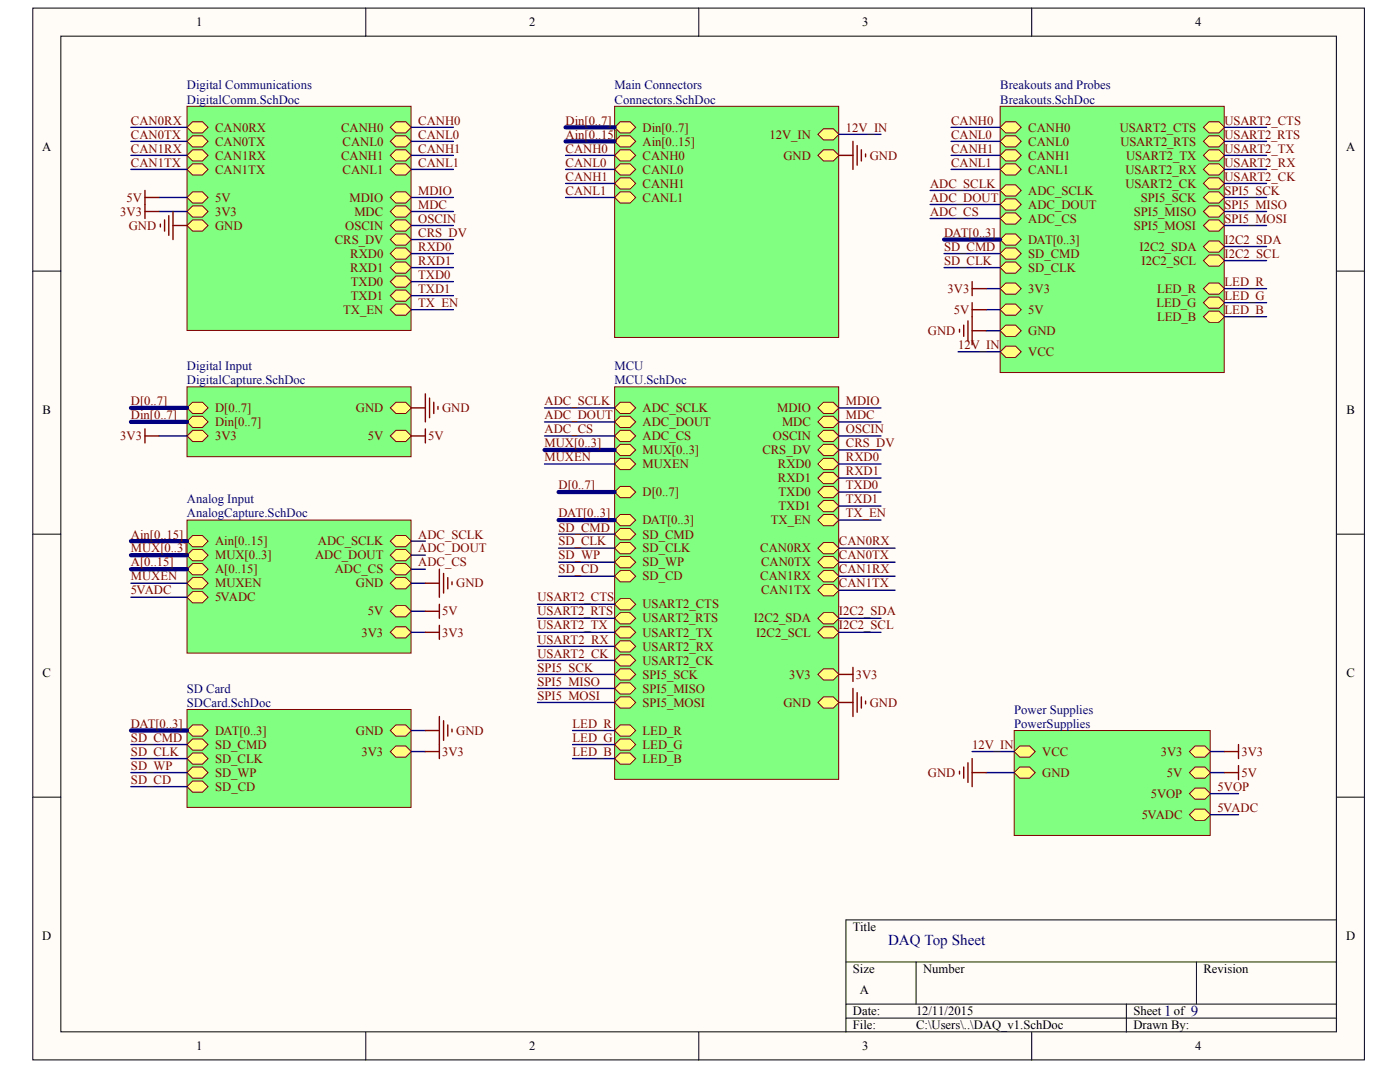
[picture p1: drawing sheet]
<svg xmlns="http://www.w3.org/2000/svg" width="271mm" height="207mm" viewBox="0 0 271 207" stroke-linecap="round" stroke-linejoin="round" font-family="sans-serif">
<defs><g id="words">
<g font-size="2.9" fill="#000080">
<text x="171.9" y="182.7">DAQ Top Sheet</text>
<text x="225.3" y="196.5">1</text>
<text x="230.5" y="196.5">9</text>
</g>
<g font-size="2.5">
<text x="38" y="5.1">1</text>
<text x="102.4" y="5.1">2</text>
<text x="166.8" y="5.1">3</text>
<text x="231.3" y="5.1">4</text>
<text x="8.2" y="29.2">A</text>
<text x="260.5" y="29.2">A</text>
<text x="8.3" y="80">B</text>
<text x="260.6" y="80">B</text>
<text x="8.3" y="130.9">C</text>
<text x="260.6" y="130.9">C</text>
<text x="8.2" y="181.7">D</text>
<text x="165.1" y="180">Title</text>
<text x="260.5" y="181.7">D</text>
<text x="165.1" y="188.2">Size</text>
<text x="178.6" y="188.2">Number</text>
<text x="232.9" y="188.2">Revision</text>
<text x="165.1" y="196.3">Date:</text>
<text x="166.4" y="192.3">A</text>
<text x="177.3" y="196.3">12/11/2015</text>
<text x="219.3" y="196.3">Sheet</text>
<text x="227.2" y="196.3">of</text>
<text x="38" y="203.1">1</text>
<text x="102.4" y="203.1">2</text>
<text x="165.1" y="199">File:</text>
<text x="166.8" y="203.1">3</text>
<text x="177.3" y="199">C:\Users\..\DAQ_v1.SchDoc</text>
<text x="219.3" y="199">Drawn By:</text>
<text x="231.3" y="203.1">4</text>
</g>
<g font-size="2.5" fill="#000080">
<text x="36.2" y="17.3">Digital Communications</text>
<text x="118.9" y="17.3">Main Connectors</text>
<text x="193.6" y="17.3">Breakouts and Probes</text>
<text x="36.2" y="20">DigitalComm.SchDoc</text>
<text x="118.9" y="20">Connectors.SchDoc</text>
<text x="193.6" y="20">Breakouts.SchDoc</text>
<text x="36.2" y="71.6">Digital Input</text>
<text x="118.9" y="71.6">MCU</text>
<text x="36.2" y="74.3">DigitalCapture.SchDoc</text>
<text x="118.9" y="74.3">MCU.SchDoc</text>
<text x="36.2" y="97.3">Analog Input</text>
<text x="36.2" y="100">AnalogCapture.SchDoc</text>
<text x="36.2" y="133.9">SD Card</text>
<text x="36.2" y="136.6">SDCard.SchDoc</text>
<text x="196.3" y="138">Power Supplies</text>
<text x="196.3" y="140.7">PowerSupplies</text>
</g>
<g font-size="2.5" fill="#800000">
<text x="25.3" y="24.1">CAN0RX</text>
<text x="25.3" y="26.8">CAN0TX</text>
<text x="25.3" y="29.5">CAN1RX</text>
<text x="41.6" y="28.2">CAN0TX</text>
<text x="41.6" y="25.5">CAN0RX</text>
<text x="66" y="25.5">CANH0</text>
<text x="66.3" y="28.2">CANL0</text>
<text x="80.9" y="24.1">CANH0</text>
<text x="80.9" y="26.8">CANL0</text>
<text x="80.9" y="29.5">CANH1</text>
<text x="109.5" y="24.1">Din[0..7]</text>
<text x="109.5" y="26.8">Ain[0..15]</text>
<text x="109.5" y="29.5">CANH0</text>
<text x="124.4" y="25.5">Din[0..7]</text>
<text x="124.4" y="28.2">Ain[0..15]</text>
<text x="148.9" y="26.8">12V_IN</text>
<text x="163.7" y="25.5">12V_IN</text>
<text x="184.1" y="26.8">CANL0</text>
<text x="184.1" y="29.5">CANH1</text>
<text x="184.1" y="24.1">CANH0</text>
<text x="199" y="25.5">CANH0</text>
<text x="199" y="28.2">CANL0</text>
<text x="216.7" y="25.5">USART2_CTS</text>
<text x="216.8" y="28.2">USART2_RTS</text>
<text x="237" y="24.1">USART2_CTS</text>
<text x="237" y="26.8">USART2_RTS</text>
<text x="237" y="29.5">USART2_TX</text>
<text x="25.3" y="32.2">CAN1TX</text>
<text x="41.6" y="33.6">CAN1TX</text>
<text x="41.6" y="30.9">CAN1RX</text>
<text x="66" y="30.9">CANH1</text>
<text x="66.3" y="33.6">CANL1</text>
<text x="80.9" y="32.2">CANL1</text>
<text x="109.5" y="32.2">CANL0</text>
<text x="109.5" y="34.9">CANH1</text>
<text x="124.4" y="30.9">CANH0</text>
<text x="124.4" y="33.6">CANL0</text>
<text x="151.6" y="30.9">GND</text>
<text x="168.3" y="30.9">GND</text>
<text x="184.1" y="32.2">CANL1</text>
<text x="199" y="30.9">CANH1</text>
<text x="199" y="33.6">CANL1</text>
<text x="217.8" y="33.6">USART2_RX</text>
<text x="217.9" y="30.9">USART2_TX</text>
<text x="237" y="32.2">USART2_RX</text>
<text x="237" y="34.9">USART2_CK</text>
<text x="23.3" y="41.7">3V3</text>
<text x="24.5" y="39">5V</text>
<text x="41.6" y="39">5V</text>
<text x="41.6" y="41.7">3V3</text>
<text x="67.7" y="39">MDIO</text>
<text x="68.6" y="41.7">MDC</text>
<text x="80.9" y="37.6">MDIO</text>
<text x="80.9" y="40.3">MDC</text>
<text x="109.5" y="37.6">CANL1</text>
<text x="124.4" y="36.3">CANH1</text>
<text x="124.4" y="39">CANL1</text>
<text x="180" y="36.3">ADC_SCLK</text>
<text x="180" y="39">ADC_DOUT</text>
<text x="180" y="41.7">ADC_CS</text>
<text x="199" y="37.6">ADC_SCLK</text>
<text x="199" y="40.3">ADC_DOUT</text>
<text x="217.8" y="36.3">USART2_CK</text>
<text x="219.4" y="41.7">SPI5_MISO</text>
<text x="220.8" y="39">SPI5_SCK</text>
<text x="237" y="40.3">SPI5_MISO</text>
<text x="237" y="37.6">SPI5_SCK</text>
<text x="24.9" y="44.4">GND</text>
<text x="41.6" y="44.4">GND</text>
<text x="64.8" y="47.2">CRS_DV</text>
<text x="66.8" y="44.4">OSCIN</text>
<text x="80.9" y="43.1">OSCIN</text>
<text x="80.9" y="45.8">CRS_DV</text>
<text x="182.7" y="45.8">DAT[0..3]</text>
<text x="199" y="43.1">ADC_CS</text>
<text x="199" y="47.2">DAT[0..3]</text>
<text x="219.4" y="44.4">SPI5_MOSI</text>
<text x="237" y="43.1">SPI5_MOSI</text>
<text x="237" y="47.2">I2C2_SDA</text>
<text x="67.8" y="49.9">RXD0</text>
<text x="67.8" y="52.6">RXD1</text>
<text x="80.9" y="48.5">RXD0</text>
<text x="80.9" y="51.2">RXD1</text>
<text x="80.9" y="53.9">TXD0</text>
<text x="182.7" y="48.5">SD_CMD</text>
<text x="182.7" y="51.2">SD_CLK</text>
<text x="199" y="49.9">SD_CMD</text>
<text x="199" y="52.6">SD_CLK</text>
<text x="220.5" y="48.5">I2C2_SDA</text>
<text x="220.9" y="51.2">I2C2_SCL</text>
<text x="237" y="49.9">I2C2_SCL</text>
<text x="67.9" y="55.3">TXD0</text>
<text x="67.9" y="58">TXD1</text>
<text x="80.9" y="56.6">TXD1</text>
<text x="80.9" y="59.3">TX_EN</text>
<text x="183.4" y="56.6">3V3</text>
<text x="199" y="56.6">3V3</text>
<text x="223.8" y="59.3">LED_G</text>
<text x="223.9" y="56.6">LED_R</text>
<text x="237" y="55.3">LED_R</text>
<text x="237" y="58">LED_G</text>
<text x="66.4" y="60.7">TX_EN</text>
<text x="179.6" y="64.8">GND</text>
<text x="184.6" y="60.7">5V</text>
<text x="199" y="60.7">5V</text>
<text x="199" y="64.8">GND</text>
<text x="223.9" y="62.1">LED_B</text>
<text x="237" y="60.7">LED_B</text>
<text x="185.4" y="67.5">12V_IN</text>
<text x="199" y="68.8">VCC</text>
<text x="25.3" y="78.3">D[0..7]</text>
<text x="25.3" y="81">Din[0..7]</text>
<text x="41.6" y="79.7">D[0..7]</text>
<text x="41.6" y="82.4">Din[0..7]</text>
<text x="68.9" y="79.7">GND</text>
<text x="85.6" y="79.7">GND</text>
<text x="105.4" y="78.3">ADC_SCLK</text>
<text x="105.4" y="81">ADC_DOUT</text>
<text x="105.4" y="83.8">ADC_CS</text>
<text x="124.4" y="79.7">ADC_SCLK</text>
<text x="124.4" y="82.4">ADC_DOUT</text>
<text x="150.4" y="79.7">MDIO</text>
<text x="151.3" y="82.4">MDC</text>
<text x="163.7" y="78.3">MDIO</text>
<text x="163.7" y="81">MDC</text>
<text x="163.7" y="83.8">OSCIN</text>
<text x="23.3" y="85.1">3V3</text>
<text x="41.6" y="85.1">3V3</text>
<text x="71.2" y="85.1">5V</text>
<text x="82.8" y="85.1">5V</text>
<text x="105.4" y="86.5">MUX[0..3]</text>
<text x="105.4" y="89.2">MUXEN</text>
<text x="124.4" y="85.1">ADC_CS</text>
<text x="124.4" y="87.8">MUX[0..3]</text>
<text x="147.5" y="87.8">CRS_DV</text>
<text x="149.6" y="85.1">OSCIN</text>
<text x="163.7" y="86.5">CRS_DV</text>
<text x="163.7" y="89.2">RXD0</text>
<text x="108.1" y="94.6">D[0..7]</text>
<text x="124.4" y="96">D[0..7]</text>
<text x="124.4" y="90.5">MUXEN</text>
<text x="150.5" y="90.5">RXD0</text>
<text x="150.5" y="93.3">RXD1</text>
<text x="150.7" y="96">TXD0</text>
<text x="163.7" y="91.9">RXD1</text>
<text x="163.7" y="94.6">TXD0</text>
<text x="108.1" y="100">DAT[0..3]</text>
<text x="124.4" y="101.4">DAT[0..3]</text>
<text x="149.2" y="101.4">TX_EN</text>
<text x="150.7" y="98.7">TXD1</text>
<text x="163.7" y="97.3">TXD1</text>
<text x="163.7" y="100">TX_EN</text>
<text x="25.3" y="104.1">Ain[0..15]</text>
<text x="25.3" y="106.8">MUX[0..3]</text>
<text x="41.6" y="105.5">Ain[0..15]</text>
<text x="61.5" y="105.5">ADC_SCLK</text>
<text x="80.9" y="104.1">ADC_SCLK</text>
<text x="80.9" y="106.8">ADC_DOUT</text>
<text x="108.1" y="102.8">SD_CMD</text>
<text x="108.1" y="105.5">SD_CLK</text>
<text x="124.4" y="104.1">SD_CMD</text>
<text x="124.4" y="106.8">SD_CLK</text>
<text x="147.1" y="106.8">CAN0RX</text>
<text x="162.3" y="105.5">CAN0RX</text>
<text x="25.3" y="112.2">MUXEN</text>
<text x="25.3" y="109.5">A[0..15]</text>
<text x="41.6" y="108.2">MUX[0..3]</text>
<text x="41.6" y="113.6">MUXEN</text>
<text x="41.6" y="110.9">A[0..15]</text>
<text x="61" y="108.2">ADC_DOUT</text>
<text x="64.8" y="110.9">ADC_CS</text>
<text x="68.9" y="113.6">GND</text>
<text x="80.9" y="109.5">ADC_CS</text>
<text x="88.3" y="113.6">GND</text>
<text x="108.1" y="108.2">SD_WP</text>
<text x="108.1" y="110.9">SD_CD</text>
<text x="124.4" y="109.5">SD_WP</text>
<text x="124.4" y="112.2">SD_CD</text>
<text x="147.1" y="112.2">CAN1RX</text>
<text x="147.3" y="109.5">CAN0TX</text>
<text x="162.3" y="108.2">CAN0TX</text>
<text x="162.3" y="110.9">CAN1RX</text>
<text x="162.3" y="113.6">CAN1TX</text>
<text x="25.3" y="114.9">5VADC</text>
<text x="41.6" y="116.3">5VADC</text>
<text x="71.2" y="119">5V</text>
<text x="85.6" y="119">5V</text>
<text x="104" y="116.3">USART2_CTS</text>
<text x="104" y="119">USART2_RTS</text>
<text x="124.4" y="117.7">USART2_CTS</text>
<text x="147.3" y="114.9">CAN1TX</text>
<text x="162.3" y="119">I2C2_SDA</text>
<text x="69.9" y="123.1">3V3</text>
<text x="85.6" y="123.1">3V3</text>
<text x="104" y="121.7">USART2_TX</text>
<text x="104" y="124.5">USART2_RX</text>
<text x="124.4" y="120.4">USART2_RTS</text>
<text x="124.4" y="123.1">USART2_TX</text>
<text x="124.4" y="125.8">USART2_RX</text>
<text x="145.9" y="120.4">I2C2_SDA</text>
<text x="146.3" y="123.1">I2C2_SCL</text>
<text x="162.3" y="121.7">I2C2_SCL</text>
<text x="104" y="127.2">USART2_CK</text>
<text x="104" y="129.9">SPI5_SCK</text>
<text x="124.4" y="128.5">USART2_CK</text>
<text x="124.4" y="131.2">SPI5_SCK</text>
<text x="152.7" y="131.2">3V3</text>
<text x="165.6" y="131.2">3V3</text>
<text x="104" y="132.6">SPI5_MISO</text>
<text x="104" y="135.3">SPI5_MOSI</text>
<text x="124.4" y="133.9">SPI5_MISO</text>
<text x="124.4" y="136.6">SPI5_MOSI</text>
<text x="151.6" y="136.6">GND</text>
<text x="168.3" y="136.6">GND</text>
<text x="25.3" y="140.7">DAT[0..3]</text>
<text x="25.3" y="143.5">SD_CMD</text>
<text x="41.6" y="142.1">DAT[0..3]</text>
<text x="68.9" y="142.1">GND</text>
<text x="88.3" y="142.1">GND</text>
<text x="110.8" y="140.7">LED_R</text>
<text x="110.8" y="143.5">LED_G</text>
<text x="124.4" y="142.1">LED_R</text>
<text x="25.3" y="146.2">SD_CLK</text>
<text x="25.3" y="148.9">SD_WP</text>
<text x="41.6" y="144.8">SD_CMD</text>
<text x="41.6" y="147.5">SD_CLK</text>
<text x="69.9" y="146.2">3V3</text>
<text x="85.6" y="146.2">3V3</text>
<text x="110.8" y="146.2">LED_B</text>
<text x="124.4" y="144.8">LED_G</text>
<text x="124.4" y="147.5">LED_B</text>
<text x="188.1" y="144.8">12V_IN</text>
<text x="201.7" y="146.2">VCC</text>
<text x="224.6" y="146.2">3V3</text>
<text x="240.2" y="146.2">3V3</text>
<text x="25.3" y="151.6">SD_CD</text>
<text x="41.6" y="150.2">SD_WP</text>
<text x="41.6" y="152.9">SD_CD</text>
<text x="179.6" y="150.2">GND</text>
<text x="201.7" y="150.2">GND</text>
<text x="222.7" y="154.3">5VOP</text>
<text x="225.8" y="150.2">5V</text>
<text x="235.6" y="152.9">5VOP</text>
<text x="240.2" y="150.2">5V</text>
<text x="221" y="158.3">5VADC</text>
<text x="235.6" y="157">5VADC</text>
</g>
</g></defs>
<g fill="#fffcf8" stroke="#000" stroke-width=".19">
<path d="M6.3 1.6h257.7v203.3h-257.7z"/>
<path d="M11.8 7h246.8v192.5h-246.8z"/>
</g>
<g fill="none" stroke="#000" stroke-width=".19">
<path d="M70.8 1.6v5.4M135.2 1.6v5.4M199.7 1.6v5.4M6.3 52.4h5.5M258.7 52.4h5.4M6.3 103.3h5.5M258.7 103.3h5.4M6.3 154.1h5.5M258.7 154.1h5.4M258.7 177.9h-95v21.7M70.8 199.6v5.4M135.2 199.6v5.4"/>
<path d="M163.7 186h95M163.7 194.1h95M163.7 196.9h95M177.3 186v8.1M199.7 199.6v5.4M218 194.1v5.5M231.5 186v8.1"/>
</g>
<path d="M196.3 141.2h37.9v20.3h-37.9z" fill="#80ff80" stroke="#800000" stroke-width=".19"/>
<g fill="#ffff80" stroke="#800000" stroke-width=".19">
<path d="M230.2 145.3l1.1-1.1h1.9l1.1 1.1-1.1 1.1h-1.9z" fill-rule="evenodd"/>
<path d="M230.2 149.4l1.1-1.1h1.9l1.1 1.1-1.1 1.1h-1.9z" fill-rule="evenodd"/>
<path d="M230.2 153.5l1.1-1.1h1.9l1.1 1.1-1.1 1h-1.9z" fill-rule="evenodd"/>
<path d="M230.2 157.5l1.1-1.1h1.9l1.1 1.1-1.1 1.1h-1.9z" fill-rule="evenodd"/>
<path d="M196.3 145.3l1.1-1.1h1.9l1 1.1-1 1.1h-1.9z" fill-rule="evenodd"/>
<path d="M196.3 149.4l1.1-1.1h1.9l1 1.1-1 1.1h-1.9z" fill-rule="evenodd"/>
</g>
<path d="M188.1 145.3h8.2M190.8 149.4h5.5M234.3 145.3h2.7M234.3 149.4h2.7M234.3 153.5h5.4M234.3 157.5h5.4" fill="none" stroke="#000080" stroke-width=".27"/>
<path d="M185.7 149.1v.6M186.5 148.3v2.2M187.3 147.5v3.8M188.1 146.7v5.4M188.1 149.4h2.7" fill="none" stroke="#800000" stroke-width=".27"/>
<path d="M36.2 100.6h43.3v25.7h-43.3z" fill="#80ff80" stroke="#800000" stroke-width=".19"/>
<g fill="#ffff80" stroke="#800000" stroke-width=".19">
<path d="M36.2 104.6l1.1-1.1h1.9l1.1 1.1-1.1 1.1h-1.9z" fill-rule="evenodd"/>
<path d="M36.2 107.3l1.1-1h1.9l1.1 1-1.1 1.1h-1.9z" fill-rule="evenodd"/>
<path d="M36.2 112.8l1.1-1.1h1.9l1.1 1.1-1.1 1.1h-1.9z" fill-rule="evenodd"/>
<path d="M36.2 115.5l1.1-1.1h1.9l1.1 1.1-1.1 1.1h-1.9z" fill-rule="evenodd"/>
<path d="M75.5 118.2l1.1-1.1h1.9l1.1 1.1-1.1 1.1h-1.9z" fill-rule="evenodd"/>
<path d="M75.5 122.3l1.1-1.1h1.9l1.1 1.1-1.1 1h-1.9z" fill-rule="evenodd"/>
<path d="M75.5 104.6l1.1-1.1h1.9l1.1 1.1-1.1 1.1h-1.9z" fill-rule="evenodd"/>
<path d="M75.5 107.3l1.1-1h1.9l1.1 1-1.1 1.1h-1.9z" fill-rule="evenodd"/>
<path d="M75.5 110.1l1.1-1.1h1.9l1.1 1.1-1.1 1h-1.9z" fill-rule="evenodd"/>
<path d="M75.5 112.8l1.1-1.1h1.9l1.1 1.1-1.1 1.1h-1.9z" fill-rule="evenodd"/>
<path d="M36.2 110.1l1.1-1.1h1.9l1.1 1.1-1.1 1h-1.9z" fill-rule="evenodd"/>
</g>
<path d="M25.3 104.6h10.9M25.3 107.3h10.9" fill="none" stroke="#000080" stroke-width=".81"/>
<path d="M25.3 112.8h10.9M25.3 115.5h10.9M79.6 112.8h2.7M79.6 118.2h2.7M79.6 104.6h2.7M79.6 107.3h2.7M79.6 110.1h2.7M79.6 122.3h2.7" fill="none" stroke="#000080" stroke-width=".27"/>
<path d="M82.3 112.8h2.7M85 110.1v5.4M85.8 110.9v3.8M86.7 111.7v2.2M87.5 112.5v.5" fill="none" stroke="#800000" stroke-width=".27"/>
<path d="M36.2 20.6h43.3v43.3h-43.3z" fill="#80ff80" stroke="#800000" stroke-width=".19"/>
<g fill="#ffff80" stroke="#800000" stroke-width=".19">
<path d="M36.2 38.2l1.1-1.1h1.9l1.1 1.1-1.1 1.1h-1.9z" fill-rule="evenodd"/>
<path d="M36.2 40.9l1.1-1.1h1.9l1.1 1.1-1.1 1.1h-1.9z" fill-rule="evenodd"/>
<path d="M36.2 43.6l1.1-1.1h1.9l1.1 1.1-1.1 1.1h-1.9z" fill-rule="evenodd"/>
<path d="M36.2 32.8l1.1-1.1h1.9l1.1 1.1-1.1 1h-1.9z" fill-rule="evenodd"/>
<path d="M36.2 30l1.1-1h1.9l1.1 1-1.1 1.1h-1.9z" fill-rule="evenodd"/>
<path d="M36.2 27.3l1.1-1.1h1.9l1.1 1.1-1.1 1.1h-1.9z" fill-rule="evenodd"/>
<path d="M36.2 24.6l1.1-1.1h1.9l1.1 1.1-1.1 1.1h-1.9z" fill-rule="evenodd"/>
<path d="M75.5 24.6l1.1-1.1h1.9l1.1 1.1-1.1 1.1h-1.9z" fill-rule="evenodd"/>
<path d="M75.5 27.3l1.1-1.1h1.9l1.1 1.1-1.1 1.1h-1.9z" fill-rule="evenodd"/>
<path d="M75.5 30l1.1-1h1.9l1.1 1-1.1 1.1h-1.9z" fill-rule="evenodd"/>
<path d="M75.5 32.8l1.1-1.1h1.9l1.1 1.1-1.1 1h-1.9z" fill-rule="evenodd"/>
<path d="M75.5 38.2l1.1-1.1h1.9l1.1 1.1-1.1 1.1h-1.9z" fill-rule="evenodd"/>
<path d="M75.5 40.9l1.1-1.1h1.9l1.1 1.1-1.1 1.1h-1.9z" fill-rule="evenodd"/>
<path d="M75.5 43.6l1.1-1.1h1.9l1.1 1.1-1.1 1.1h-1.9z" fill-rule="evenodd"/>
<path d="M75.5 46.3l1.1-1.1h1.9l1.1 1.1-1.1 1.1h-1.9z" fill-rule="evenodd"/>
<path d="M75.5 49l1.1-1.1h1.9l1.1 1.1-1.1 1.1h-1.9z" fill-rule="evenodd"/>
<path d="M75.5 51.7l1.1-1h1.9l1.1 1-1.1 1.1h-1.9z" fill-rule="evenodd"/>
<path d="M75.5 54.5l1.1-1.1h1.9l1.1 1.1-1.1 1h-1.9z" fill-rule="evenodd"/>
<path d="M75.5 57.2l1.1-1.1h1.9l1.1 1.1-1.1 1.1h-1.9z" fill-rule="evenodd"/>
<path d="M75.5 59.9l1.1-1.1h1.9l1.1 1.1-1.1 1.1h-1.9z" fill-rule="evenodd"/>
</g>
<path d="M25.3 24.6h10.9M25.3 27.3h10.9M25.3 32.8h10.9M25.3 30h10.9M30.8 38.2h5.4M30.8 40.9h5.4" fill="none" stroke="#000080" stroke-width=".27"/>
<path d="M31 43.3v.6M31.9 42.5v2.2M32.7 41.7v3.8M33.5 40.9v5.4M33.5 43.6h2.7" fill="none" stroke="#800000" stroke-width=".27"/>
<path d="M36.2 74.8h43.3v13.5h-43.3z" fill="#80ff80" stroke="#800000" stroke-width=".19"/>
<g fill="#ffff80" stroke="#800000" stroke-width=".19">
<path d="M36.2 78.9l1.1-1.1h1.9l1.1 1.1-1.1 1.1h-1.9z" fill-rule="evenodd"/>
<path d="M36.2 81.6l1.1-1.1h1.9l1.1 1.1-1.1 1.1h-1.9z" fill-rule="evenodd"/>
<path d="M36.2 84.3l1.1-1.1h1.9l1.1 1.1-1.1 1.1h-1.9z" fill-rule="evenodd"/>
<path d="M75.5 78.9l1.1-1.1h1.9l1.1 1.1-1.1 1.1h-1.9z" fill-rule="evenodd"/>
<path d="M75.5 84.3l1.1-1.1h1.9l1.1 1.1-1.1 1.1h-1.9z" fill-rule="evenodd"/>
</g>
<g fill="none" stroke="#800000" stroke-width=".27">
<path d="M28.1 36.8v5.4M28.1 38.2h2.7M28.1 40.9h2.7M79.6 78.9h2.7M82.3 76.2v5.4M83.1 77v3.8M83.9 77.8v2.2M84.8 78.6v.5M28.1 82.9v2.7M28.1 84.3h2.7M82.3 118.2h2.7M85 116.8v2.8"/>
<path d="M82.3 122.3h2.7M85 120.9v2.7M237 145.3h2.7M237 149.4h2.7M239.7 144v2.7M239.7 148v2.7"/>
</g>
<path d="M25.3 78.9h10.9M25.3 81.6h10.9M25.3 110.1h10.9" fill="none" stroke="#000080" stroke-width=".81"/>
<path d="M30.8 84.3h5.4" fill="none" stroke="#000080" stroke-width=".27"/>
<path d="M118.9 20.6h43.4v44.6h-43.4z" fill="#80ff80" stroke="#800000" stroke-width=".19"/>
<g fill="#ffff80" stroke="#800000" stroke-width=".19">
<path d="M118.9 24.6l1.1-1.1h1.9l1.1 1.1-1.1 1.1h-1.9z" fill-rule="evenodd"/>
<path d="M118.9 27.3l1.1-1.1h1.9l1.1 1.1-1.1 1.1h-1.9z" fill-rule="evenodd"/>
<path d="M118.9 30l1.1-1h1.9l1.1 1-1.1 1.1h-1.9z" fill-rule="evenodd"/>
<path d="M118.9 32.8l1.1-1.1h1.9l1.1 1.1-1.1 1h-1.9z" fill-rule="evenodd"/>
<path d="M118.9 35.5l1.1-1.1h1.9l1.1 1.1-1.1 1.1h-1.9z" fill-rule="evenodd"/>
<path d="M118.9 38.2l1.1-1.1h1.9l1.1 1.1-1.1 1.1h-1.9z" fill-rule="evenodd"/>
<path d="M158.3 26l1.1-1.1h1.9l1.1 1.1-1.1 1.1h-1.9z" fill-rule="evenodd"/>
<path d="M158.3 30l1.1-1h1.9l1.1 1-1.1 1.1h-1.9z" fill-rule="evenodd"/>
</g>
<path d="M109.4 24.6h9.5M109.4 27.3h9.5" fill="none" stroke="#000080" stroke-width=".81"/>
<path d="M118.9 74.8h43.4v75.9h-43.4z" fill="#80ff80" stroke="#800000" stroke-width=".19"/>
<g fill="#ffff80" stroke="#800000" stroke-width=".19">
<path d="M158.3 78.9l1.1-1.1h1.9l1.1 1.1-1.1 1.1h-1.9z" fill-rule="evenodd"/>
<path d="M158.3 81.6l1.1-1.1h1.9l1.1 1.1-1.1 1.1h-1.9z" fill-rule="evenodd"/>
<path d="M158.3 84.3l1.1-1.1h1.9l1.1 1.1-1.1 1.1h-1.9z" fill-rule="evenodd"/>
<path d="M158.3 87l1.1-1.1h1.9l1.1 1.1-1.1 1.1h-1.9z" fill-rule="evenodd"/>
<path d="M158.3 89.7l1.1-1.1h1.9l1.1 1.1-1.1 1.1h-1.9z" fill-rule="evenodd"/>
<path d="M158.3 92.4l1.1-1.1h1.9l1.1 1.1-1.1 1.1h-1.9z" fill-rule="evenodd"/>
<path d="M158.3 95.1l1.1-1h1.9l1.1 1-1.1 1.1h-1.9z" fill-rule="evenodd"/>
<path d="M158.3 97.9l1.1-1.1h1.9l1.1 1.1-1.1 1h-1.9z" fill-rule="evenodd"/>
<path d="M158.3 100.6l1.1-1.1h1.9l1.1 1.1-1.1 1h-1.9z" fill-rule="evenodd"/>
<path d="M118.9 78.9l1.1-1.1h1.9l1.1 1.1-1.1 1.1h-1.9z" fill-rule="evenodd"/>
<path d="M118.9 81.6l1.1-1.1h1.9l1.1 1.1-1.1 1.1h-1.9z" fill-rule="evenodd"/>
<path d="M118.9 84.3l1.1-1.1h1.9l1.1 1.1-1.1 1.1h-1.9z" fill-rule="evenodd"/>
<path d="M118.9 95.1l1.1-1h1.9l1.1 1-1.1 1.1h-1.9z" fill-rule="evenodd"/>
<path d="M158.3 130.4l1.1-1.1h1.9l1.1 1.1-1.1 1.1h-1.9z" fill-rule="evenodd"/>
<path d="M158.3 135.8l1.1-1.1h1.9l1.1 1.1-1.1 1.1h-1.9z" fill-rule="evenodd"/>
<path d="M158.3 114.1l1.1-1.1h1.9l1.1 1.1-1.1 1.1h-1.9z" fill-rule="evenodd"/>
<path d="M158.3 111.4l1.1-1.1h1.9l1.1 1.1-1.1 1.1h-1.9z" fill-rule="evenodd"/>
<path d="M158.3 108.7l1.1-1.1h1.9l1.1 1.1-1.1 1.1h-1.9z" fill-rule="evenodd"/>
<path d="M158.3 106l1.1-1.1h1.9l1.1 1.1-1.1 1.1h-1.9z" fill-rule="evenodd"/>
<path d="M118.9 100.6l1.1-1.1h1.9l1.1 1.1-1.1 1h-1.9z" fill-rule="evenodd"/>
<path d="M118.9 103.3l1.1-1.1h1.9l1.1 1.1-1.1 1.1h-1.9z" fill-rule="evenodd"/>
<path d="M118.9 106l1.1-1.1h1.9l1.1 1.1-1.1 1.1h-1.9z" fill-rule="evenodd"/>
<path d="M118.9 108.7l1.1-1.1h1.9l1.1 1.1-1.1 1.1h-1.9z" fill-rule="evenodd"/>
<path d="M118.9 111.4l1.1-1.1h1.9l1.1 1.1-1.1 1.1h-1.9z" fill-rule="evenodd"/>
<path d="M118.9 87l1.1-1.1h1.9l1.1 1.1-1.1 1.1h-1.9z" fill-rule="evenodd"/>
<path d="M118.9 89.7l1.1-1.1h1.9l1.1 1.1-1.1 1.1h-1.9z" fill-rule="evenodd"/>
<path d="M118.9 116.8l1.1-1h1.9l1.1 1-1.1 1.1h-1.9z" fill-rule="evenodd"/>
<path d="M118.9 119.6l1.1-1.1h1.9l1.1 1.1-1.1 1h-1.9z" fill-rule="evenodd"/>
<path d="M118.9 122.3l1.1-1.1h1.9l1.1 1.1-1.1 1h-1.9z" fill-rule="evenodd"/>
<path d="M118.9 125l1.1-1.1h1.9l1.1 1.1-1.1 1.1h-1.9z" fill-rule="evenodd"/>
<path d="M118.9 127.7l1.1-1.1h1.9l1.1 1.1-1.1 1.1h-1.9z" fill-rule="evenodd"/>
<path d="M118.9 130.4l1.1-1.1h1.9l1.1 1.1-1.1 1.1h-1.9z" fill-rule="evenodd"/>
<path d="M118.9 133.1l1.1-1.1h1.9l1.1 1.1-1.1 1.1h-1.9z" fill-rule="evenodd"/>
<path d="M118.9 135.8l1.1-1.1h1.9l1.1 1.1-1.1 1.1h-1.9z" fill-rule="evenodd"/>
<path d="M158.3 119.6l1.1-1.1h1.9l1.1 1.1-1.1 1h-1.9z" fill-rule="evenodd"/>
<path d="M158.3 122.3l1.1-1.1h1.9l1.1 1.1-1.1 1h-1.9z" fill-rule="evenodd"/>
<path d="M118.9 141.2l1.1-1h1.9l1.1 1-1.1 1.1h-1.9z" fill-rule="evenodd"/>
<path d="M118.9 144l1.1-1.1h1.9l1.1 1.1-1.1 1h-1.9z" fill-rule="evenodd"/>
<path d="M118.9 146.7l1.1-1.1h1.9l1.1 1.1-1.1 1.1h-1.9z" fill-rule="evenodd"/>
</g>
<g fill="none" stroke="#000080" stroke-width=".27">
<path d="M79.6 24.6h8.1M79.6 27.3h8.1M79.6 30h8.1M79.6 32.8h8.1M79.6 38.2h8.1M109.4 30h9.5M109.4 32.8h9.5M109.4 35.5h9.5M109.4 38.2h9.5M162.4 26h8.1M79.6 40.9h8.1M79.6 43.6h8.1"/>
<path d="M79.6 46.3h8.1M79.6 49h8.1M79.6 51.7h8.1M79.6 54.5h8.1M79.6 57.2h8.1M79.6 59.9h8.1M105.4 78.9h13.5M162.4 78.9h8.1M105.4 81.6h13.5M105.4 84.3h13.5M162.4 81.6h8.1M162.4 84.3h8.1"/>
<path d="M162.4 87h8.1M162.4 89.7h8.1M162.4 92.4h8.1M162.4 95.1h8.1M162.4 97.9h8.1M162.4 100.6h8.1M162.4 106h10.8M162.4 108.7h10.8M162.4 114.1h10.8M162.4 111.4h10.8"/>
</g>
<g fill="none" stroke="#800000" stroke-width=".27">
<path d="M162.4 30h2.7M165.1 27.3v5.5M165.9 28.1v3.8M166.7 29v2.1M167.5 29.8v.5M79.6 84.3h2.7M82.3 82.9v2.7M162.4 135.8h2.7M162.4 130.4h2.7M165.1 129v2.8M165.1 133.1v5.4M165.9 133.9v3.8"/>
<path d="M166.7 134.7v2.2M167.5 135.6v.5"/>
</g>
<path d="M108.1 95.1h10.8" fill="none" stroke="#000080" stroke-width=".81"/>
<path d="M36.2 137.2h43.3v18.9h-43.3z" fill="#80ff80" stroke="#800000" stroke-width=".19"/>
<g fill="#ffff80" stroke="#800000" stroke-width=".19">
<path d="M75.5 145.3l1.1-1.1h1.9l1.1 1.1-1.1 1.1h-1.9z" fill-rule="evenodd"/>
<path d="M75.5 141.2l1.1-1h1.9l1.1 1-1.1 1.1h-1.9z" fill-rule="evenodd"/>
<path d="M36.2 141.2l1.1-1h1.9l1.1 1-1.1 1.1h-1.9z" fill-rule="evenodd"/>
<path d="M36.2 144l1.1-1.1h1.9l1.1 1.1-1.1 1h-1.9z" fill-rule="evenodd"/>
<path d="M36.2 146.7l1.1-1.1h1.9l1.1 1.1-1.1 1.1h-1.9z" fill-rule="evenodd"/>
<path d="M36.2 149.4l1.1-1.1h1.9l1.1 1.1-1.1 1.1h-1.9z" fill-rule="evenodd"/>
<path d="M36.2 152.1l1.1-1.1h1.9l1.1 1.1-1.1 1.1h-1.9z" fill-rule="evenodd"/>
</g>
<path d="M105.4 89.7h13.5M108.1 103.3h10.8M108.1 106h10.8M108.1 108.7h10.8M108.1 111.4h10.8M25.3 144h10.9M25.3 146.7h10.9M25.3 149.4h10.9M25.3 152.1h10.9M79.6 141.2h2.7M79.6 145.3h2.7" fill="none" stroke="#000080" stroke-width=".27"/>
<path d="M85 138.5v8.2M85.8 139.4v3.7M82.3 141.2h2.7M82.3 145.3h2.7M86.7 140.2v2.1M87.5 141v.5" fill="none" stroke="#800000" stroke-width=".27"/>
<path d="M105.4 87h13.5M108.1 100.6h10.8M25.3 141.2h10.9" fill="none" stroke="#000080" stroke-width=".81"/>
<path d="M193.6 20.6h43.3v51.4h-43.3z" fill="#80ff80" stroke="#800000" stroke-width=".19"/>
<g fill="#ffff80" stroke="#800000" stroke-width=".19">
<path d="M193.6 24.6l1-1.1h1.9l1.1 1.1-1.1 1.1h-1.9z" fill-rule="evenodd"/>
<path d="M193.6 27.3l1-1.1h1.9l1.1 1.1-1.1 1.1h-1.9z" fill-rule="evenodd"/>
<path d="M193.6 30l1-1h1.9l1.1 1-1.1 1.1h-1.9z" fill-rule="evenodd"/>
<path d="M193.6 32.8l1-1.1h1.9l1.1 1.1-1.1 1h-1.9z" fill-rule="evenodd"/>
<path d="M193.6 36.8l1-1.1h1.9l1.1 1.1-1.1 1.1h-1.9z" fill-rule="evenodd"/>
<path d="M193.6 39.5l1-1h1.9l1.1 1-1.1 1.1h-1.9z" fill-rule="evenodd"/>
<path d="M193.6 42.2l1-1h1.9l1.1 1-1.1 1.1h-1.9z" fill-rule="evenodd"/>
<path d="M193.6 46.3l1-1.1h1.9l1.1 1.1-1.1 1.1h-1.9z" fill-rule="evenodd"/>
<path d="M193.6 49l1-1.1h1.9l1.1 1.1-1.1 1.1h-1.9z" fill-rule="evenodd"/>
<path d="M193.6 51.7l1-1h1.9l1.1 1-1.1 1.1h-1.9z" fill-rule="evenodd"/>
<path d="M232.9 24.6l1.1-1.1h1.9l1.1 1.1-1.1 1.1h-1.9z" fill-rule="evenodd"/>
<path d="M232.9 27.3l1.1-1.1h1.9l1.1 1.1-1.1 1.1h-1.9z" fill-rule="evenodd"/>
<path d="M232.9 30l1.1-1h1.9l1.1 1-1.1 1.1h-1.9z" fill-rule="evenodd"/>
<path d="M232.9 32.8l1.1-1.1h1.9l1.1 1.1-1.1 1h-1.9z" fill-rule="evenodd"/>
<path d="M232.9 35.5l1.1-1.1h1.9l1.1 1.1-1.1 1.1h-1.9z" fill-rule="evenodd"/>
<path d="M232.9 38.2l1.1-1.1h1.9l1.1 1.1-1.1 1.1h-1.9z" fill-rule="evenodd"/>
<path d="M232.9 40.9l1.1-1.1h1.9l1.1 1.1-1.1 1.1h-1.9z" fill-rule="evenodd"/>
<path d="M232.9 43.6l1.1-1.1h1.9l1.1 1.1-1.1 1.1h-1.9z" fill-rule="evenodd"/>
<path d="M232.9 47.7l1.1-1.1h1.9l1.1 1.1-1.1 1.1h-1.9z" fill-rule="evenodd"/>
<path d="M232.9 50.4l1.1-1.1h1.9l1.1 1.1-1.1 1.1h-1.9z" fill-rule="evenodd"/>
<path d="M232.9 55.8l1.1-1.1h1.9l1.1 1.1-1.1 1.1h-1.9z" fill-rule="evenodd"/>
<path d="M232.9 58.5l1.1-1.1h1.9l1.1 1.1-1.1 1.1h-1.9z" fill-rule="evenodd"/>
<path d="M232.9 61.2l1.1-1h1.9l1.1 1-1.1 1.1h-1.9z" fill-rule="evenodd"/>
<path d="M193.6 55.8l1-1.1h1.9l1.1 1.1-1.1 1.1h-1.9z" fill-rule="evenodd"/>
<path d="M193.6 59.9l1-1.1h1.9l1.1 1.1-1.1 1.1h-1.9z" fill-rule="evenodd"/>
<path d="M193.6 63.9l1-1h1.9l1.1 1-1.1 1.1h-1.9z" fill-rule="evenodd"/>
<path d="M193.6 68l1-1.1h1.9l1.1 1.1-1.1 1.1h-1.9z" fill-rule="evenodd"/>
</g>
<g fill="none" stroke="#000080" stroke-width=".27">
<path d="M180 36.8h13.6M180 39.5h13.6M184.1 24.6h9.5M184.1 27.3h9.5M184.1 30h9.5M184.1 32.8h9.5M237 24.6h8.1M237 27.3h8.1M237 30h8.1M237 32.8h8.1M237 35.5h8.1M237 38.2h8.1"/>
<path d="M180 42.2h13.6M182.7 49h10.9M182.7 51.7h10.9M190.8 55.8h2.8M190.8 59.9h2.8M237 40.9h8.1M237 43.6h8.1M237 47.7h8.1M237 50.4h8.1M237 55.8h8.1M237 58.5h8.1M185.4 68h8.2"/>
<path d="M190.8 63.9h2.8M237 61.2h8.1M104 116.8h14.9M104 119.6h14.9M162.4 119.6h8.1M104 122.3h14.9M104 125h14.9M104 127.7h14.9M104 130.4h14.9M104 133.1h14.9M104 135.8h14.9M162.4 122.3h8.1"/>
<path d="M110.8 141.2h8.1M110.8 144h8.1M110.8 146.7h8.1"/>
</g>
<path d="M182.7 46.3h10.9" fill="none" stroke="#000080" stroke-width=".81"/>
<path d="M188.1 54.5v2.7M188.1 58.5v8.2M188.1 55.8h2.7M188.1 59.9h2.7M185.7 63.7v.5M186.5 62.9v2.1M187.3 62v3.8M188.1 63.9h2.7" fill="none" stroke="#800000" stroke-width=".27"/>
<use href="#words"/>
</svg>
